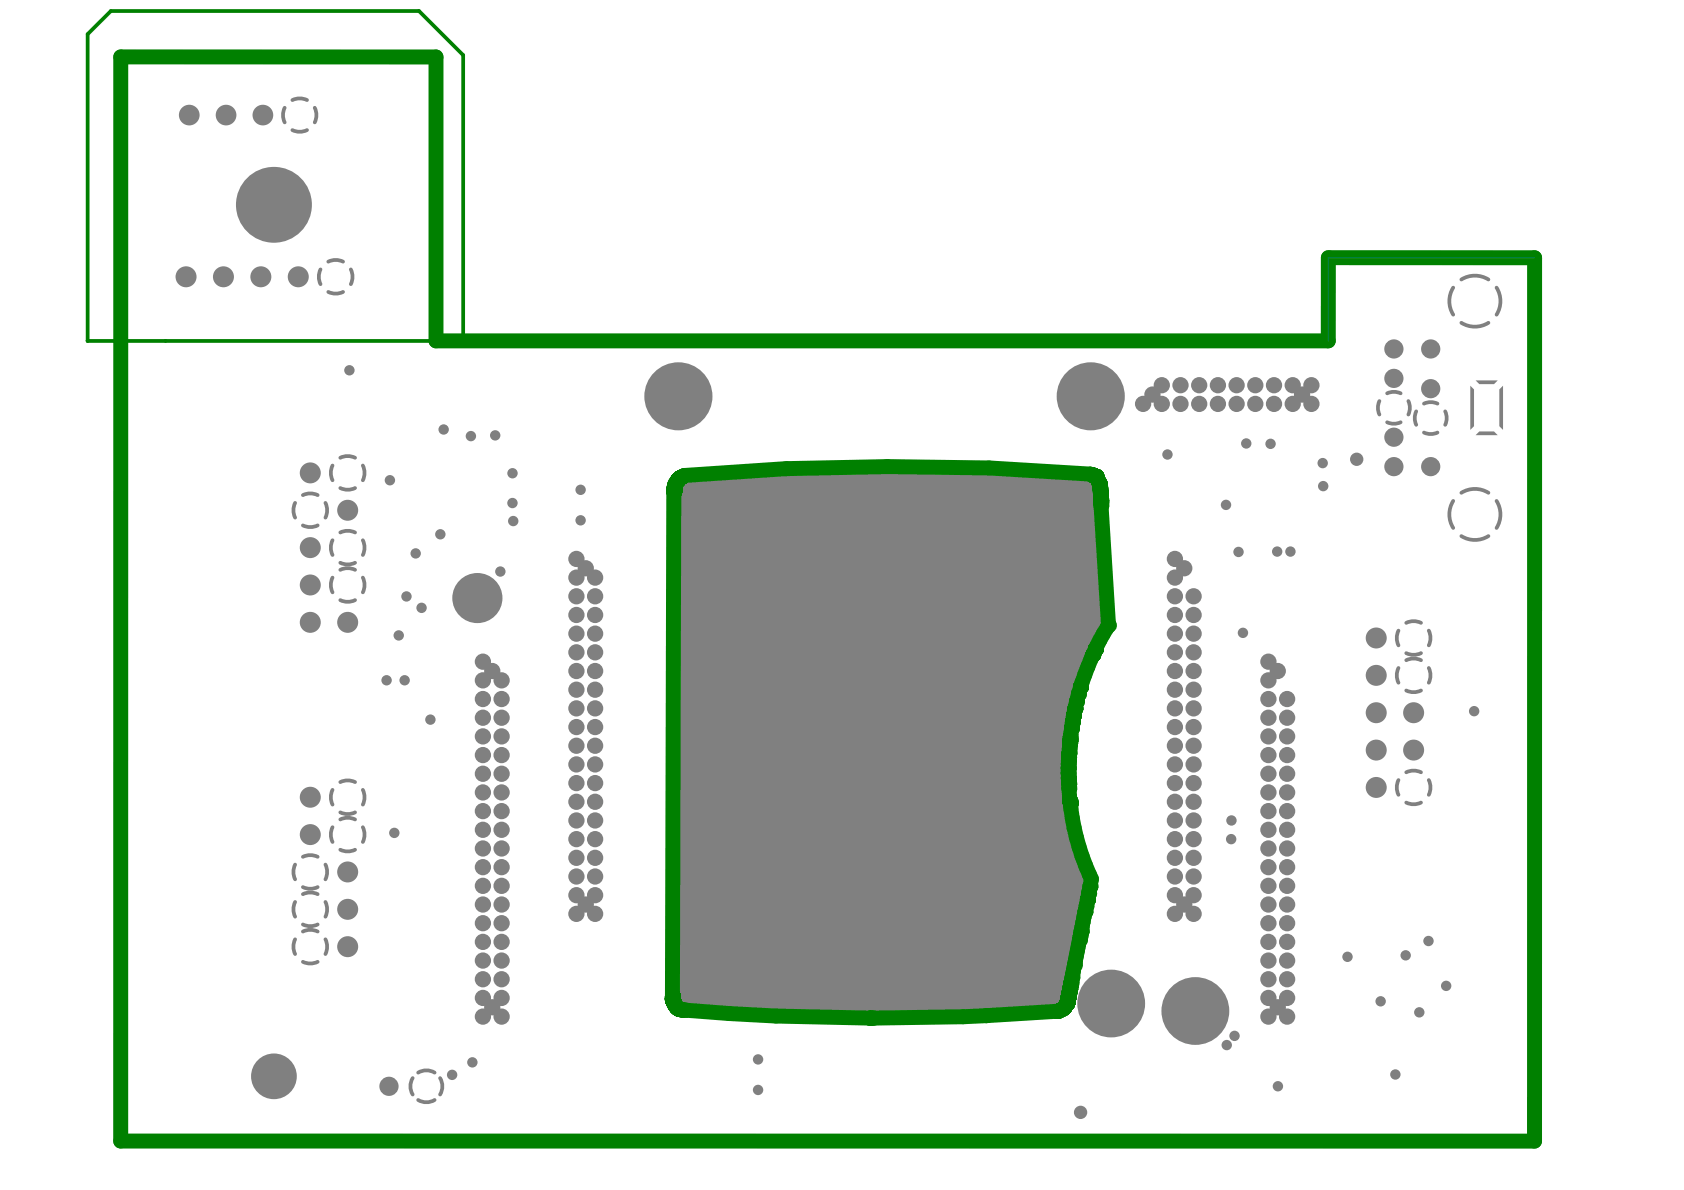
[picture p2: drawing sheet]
<svg xmlns="http://www.w3.org/2000/svg" width="297mm" height="210mm" viewBox="0 0 297 210" stroke-linecap="round" stroke-linejoin="round" font-family="sans-serif">
<path d="M119.7 84.5l.8-.5a426.2 426.2 0 0 1 72-.3l.8 .3 .3 .3 .3 .9 .2 1.5 1.4 23.6-.3 .5a48.5 48.5 0 0 0-5.3 12.9l-.5 2.5-.6 3.7-.3 3.6-.1 3.8 .3 4.1a44.2 44.2 0 0 0 3.8 13.7l-4.3 21.8-.8 1.1-1 .4a399.9 399.9 0 0 1-32.4 1.2h-.6a365.8 365.8 0 0 1-33-1.5l-.7-.1-.4-.3-.5-.8-.2-.8 .3-89.4 .1-1.2z" fill="#808080"/>
<path d="M15.5 60.1h-.1" fill="none" stroke="#008000" stroke-width=".66"/>
<g fill="#008000">
<circle cx="118.6" cy="175.8" r="1.32"/>
<circle cx="118.7" cy="176.7" r="1.32"/>
<circle cx="118.6" cy="175.7" r="1.32"/>
</g>
<path d="M118.6 175.7v.1" fill="none" stroke="#008000" stroke-width="2.6"/>
<circle cx="118.6" cy="175.8" r="1.32" fill="#008000"/>
<path d="M118.6 175.8h.1" fill="none" stroke="#008000" stroke-width="2.6"/>
<circle cx="118.6" cy="175.8" r="1.32" fill="#008000"/>
<path d="M118.6 175.8h.1M118.6 175.8v.5" fill="none" stroke="#008000" stroke-width="2.6"/>
<circle cx="118.6" cy="176.3" r="1.32" fill="#008000"/>
<path d="M118.6 176.3h.1" fill="none" stroke="#008000" stroke-width="2.6"/>
<circle cx="118.6" cy="176.3" r="1.32" fill="#008000"/>
<path d="M118.6 176.3v.1M118.6 176.4v.1" fill="none" stroke="#008000" stroke-width="2.6"/>
<circle cx="118.6" cy="176.5" r="1.32" fill="#008000"/>
<path d="M118.6 176.5h.1M118.7 176.5v.1" fill="none" stroke="#008000" stroke-width="2.6"/>
<circle cx="118.7" cy="176.6" r="1.32" fill="#008000"/>
<path d="M118.7 176.6v.1M118.7 176.7h.1" fill="none" stroke="#008000" stroke-width="2.6"/>
<circle cx="118.7" cy="176.7" r="1.32" fill="#008000"/>
<path d="M118.7 176.7h.1" fill="none" stroke="#008000" stroke-width="2.6"/>
<circle cx="118.7" cy="176.7" r="1.32" fill="#008000"/>
<path d="M118.7 176.7l.4 .7" fill="none" stroke="#008000" stroke-width="2.6"/>
<circle cx="119.1" cy="177.4" r="1.32" fill="#008000"/>
<path d="M119.1 177.4h.1" fill="none" stroke="#008000" stroke-width="2.6"/>
<circle cx="119.1" cy="177.4" r="1.32" fill="#008000"/>
<path d="M119.1 177.4l.2 .3" fill="none" stroke="#008000" stroke-width="2.6"/>
<g fill="#008000">
<circle cx="118.7" cy="176.6" r="1.32"/>
<circle cx="118.6" cy="175.8" r="1.32"/>
<circle cx="118.6" cy="175.7" r="1.32"/>
</g>
<path d="M119 85.5v.2" fill="none" stroke="#008000" stroke-width="2.6"/>
<circle cx="119" cy="85.7" r="1.32" fill="#008000"/>
<path d="M118.9 86.2h.1M119 85.7l-.1 .5" fill="none" stroke="#008000" stroke-width="2.6"/>
<circle cx="118.9" cy="86.2" r="1.32" fill="#008000"/>
<path d="M118.9 86.2h.1" fill="none" stroke="#008000" stroke-width="2.6"/>
<circle cx="118.9" cy="86.2" r="1.32" fill="#008000"/>
<path d="M118.9 86.2h.1" fill="none" stroke="#008000" stroke-width="2.6"/>
<circle cx="118.9" cy="86.2" r="1.32" fill="#008000"/>
<path d="M118.9 86.2h.1M118.9 86.2v.2" fill="none" stroke="#008000" stroke-width="2.6"/>
<circle cx="118.9" cy="86.4" r="1.32" fill="#008000"/>
<path d="M118.9 86.4h.1" fill="none" stroke="#008000" stroke-width="2.6"/>
<circle cx="118.9" cy="86.4" r="1.32" fill="#008000"/>
<path d="M118.9 86.5h.1M118.9 86.4v.1M118.9 86.4h.1" fill="none" stroke="#008000" stroke-width="2.6"/>
<circle cx="118.9" cy="86.5" r="1.32" fill="#008000"/>
<path d="M118.9 86.5h.1M118.9 86.5v.1" fill="none" stroke="#008000" stroke-width="2.6"/>
<circle cx="118.9" cy="86.6" r="1.32" fill="#008000"/>
<path d="M118.9 86.6v.1" fill="none" stroke="#008000" stroke-width="2.6"/>
<g fill="#008000">
<circle cx="118.9" cy="86.7" r="1.32"/>
<circle cx="118.9" cy="86.2" r="1.32"/>
<circle cx="118.9" cy="86.4" r="1.32"/>
<circle cx="118.9" cy="86.5" r="1.32"/>
<circle cx="118.9" cy="86.6" r="1.32"/>
</g>
<path d="M187.7 177.7h.1" fill="none" stroke="#008000" stroke-width="2.6"/>
<circle cx="187.7" cy="177.7" r="1.32" fill="#008000"/>
<path d="M188.1 177.1l-.4 .6" fill="none" stroke="#008000" stroke-width="2.6"/>
<circle cx="188.1" cy="177.1" r="1.32" fill="#008000"/>
<path d="M188.2 177l-.1 .1M188.2 176.9v.1" fill="none" stroke="#008000" stroke-width="2.6"/>
<circle cx="188.2" cy="176.9" r="1.32" fill="#008000"/>
<path d="M188.2 176.9h.1" fill="none" stroke="#008000" stroke-width="2.6"/>
<circle cx="188.2" cy="176.9" r="1.32" fill="#008000"/>
<path d="M188.2 176.9h.1" fill="none" stroke="#008000" stroke-width="2.6"/>
<circle cx="188.2" cy="176.9" r="1.32" fill="#008000"/>
<path d="M188.2 176.9h.1" fill="none" stroke="#008000" stroke-width="2.6"/>
<circle cx="188.2" cy="176.9" r="1.32" fill="#008000"/>
<path d="M188.2 176.9h.1" fill="none" stroke="#008000" stroke-width="2.6"/>
<circle cx="188.2" cy="176.9" r="1.32" fill="#008000"/>
<path d="M188.2 176.9h.1" fill="none" stroke="#008000" stroke-width="2.6"/>
<circle cx="188.2" cy="176.9" r="1.32" fill="#008000"/>
<path d="M188.2 176.9h.1" fill="none" stroke="#008000" stroke-width="2.6"/>
<circle cx="188.2" cy="176.9" r="1.32" fill="#008000"/>
<path d="M188.2 176.9h.1" fill="none" stroke="#008000" stroke-width="2.6"/>
<circle cx="188.2" cy="176.9" r="1.32" fill="#008000"/>
<path d="M188.2 176.9h.1" fill="none" stroke="#008000" stroke-width="2.6"/>
<circle cx="188.2" cy="176.9" r="1.32" fill="#008000"/>
<path d="M188.2 176.9h.1" fill="none" stroke="#008000" stroke-width="2.6"/>
<circle cx="188.2" cy="176.9" r="1.32" fill="#008000"/>
<path d="M188.2 176.9h.1" fill="none" stroke="#008000" stroke-width="2.6"/>
<circle cx="188.2" cy="176.9" r="1.32" fill="#008000"/>
<path d="M188.2 176.9h.1" fill="none" stroke="#008000" stroke-width="2.6"/>
<circle cx="188.2" cy="176.9" r="1.32" fill="#008000"/>
<path d="M188.2 176.9h.1" fill="none" stroke="#008000" stroke-width="2.6"/>
<circle cx="188.2" cy="176.9" r="1.32" fill="#008000"/>
<path d="M188.2 176.9h.1" fill="none" stroke="#008000" stroke-width="2.6"/>
<circle cx="188.2" cy="176.9" r="1.32" fill="#008000"/>
<path d="M188.2 176.9h.1" fill="none" stroke="#008000" stroke-width="2.6"/>
<circle cx="188.2" cy="176.9" r="1.32" fill="#008000"/>
<path d="M188.2 176.9h.1" fill="none" stroke="#008000" stroke-width="2.6"/>
<circle cx="188.2" cy="176.9" r="1.32" fill="#008000"/>
<path d="M188.2 176.9h.1" fill="none" stroke="#008000" stroke-width="2.6"/>
<circle cx="188.2" cy="176.9" r="1.32" fill="#008000"/>
<path d="M188.2 176.9h.1" fill="none" stroke="#008000" stroke-width="2.6"/>
<circle cx="188.2" cy="176.9" r="1.32" fill="#008000"/>
<path d="M188.2 176.9h.1" fill="none" stroke="#008000" stroke-width="2.6"/>
<circle cx="188.2" cy="176.9" r="1.32" fill="#008000"/>
<path d="M188.2 176.9h.1" fill="none" stroke="#008000" stroke-width="2.6"/>
<circle cx="188.2" cy="176.9" r="1.32" fill="#008000"/>
<path d="M188.2 176.9h.1" fill="none" stroke="#008000" stroke-width="2.6"/>
<circle cx="188.2" cy="176.9" r="1.32" fill="#008000"/>
<path d="M188.2 176.9h.1" fill="none" stroke="#008000" stroke-width="2.6"/>
<circle cx="188.2" cy="176.9" r="1.32" fill="#008000"/>
<path d="M188.2 176.9h.1" fill="none" stroke="#008000" stroke-width="2.6"/>
<circle cx="188.2" cy="176.9" r="1.32" fill="#008000"/>
<path d="M188.2 176.8v.1" fill="none" stroke="#008000" stroke-width="2.6"/>
<circle cx="188.2" cy="176.8" r="1.32" fill="#008000"/>
<path d="M188.2 176.8h.1" fill="none" stroke="#008000" stroke-width="2.6"/>
<circle cx="188.2" cy="176.8" r="1.32" fill="#008000"/>
<path d="M188.2 176.8h.1" fill="none" stroke="#008000" stroke-width="2.6"/>
<circle cx="188.2" cy="176.8" r="1.32" fill="#008000"/>
<path d="M188.2 176.8h.1" fill="none" stroke="#008000" stroke-width="2.6"/>
<circle cx="188.2" cy="176.8" r="1.32" fill="#008000"/>
<path d="M188.2 176.8h.1" fill="none" stroke="#008000" stroke-width="2.6"/>
<circle cx="188.2" cy="176.8" r="1.32" fill="#008000"/>
<path d="M188.2 176.8h.1" fill="none" stroke="#008000" stroke-width="2.6"/>
<circle cx="188.2" cy="176.8" r="1.32" fill="#008000"/>
<path d="M188.2 176.8h.1" fill="none" stroke="#008000" stroke-width="2.6"/>
<circle cx="188.2" cy="176.8" r="1.32" fill="#008000"/>
<path d="M188.2 176.8h.1" fill="none" stroke="#008000" stroke-width="2.6"/>
<circle cx="188.2" cy="176.8" r="1.32" fill="#008000"/>
<path d="M188.2 176.8h.1" fill="none" stroke="#008000" stroke-width="2.6"/>
<circle cx="188.2" cy="176.8" r="1.32" fill="#008000"/>
<path d="M188.2 176.7v.1" fill="none" stroke="#008000" stroke-width="2.6"/>
<circle cx="188.2" cy="176.7" r="1.32" fill="#008000"/>
<path d="M188.2 176.7h.1" fill="none" stroke="#008000" stroke-width="2.6"/>
<circle cx="188.2" cy="176.7" r="1.32" fill="#008000"/>
<path d="M188.2 176.7h.1" fill="none" stroke="#008000" stroke-width="2.6"/>
<circle cx="188.2" cy="176.7" r="1.32" fill="#008000"/>
<path d="M188.2 176.7h.1" fill="none" stroke="#008000" stroke-width="2.6"/>
<circle cx="188.2" cy="176.7" r="1.32" fill="#008000"/>
<path d="M188.3 176.7h-.1" fill="none" stroke="#008000" stroke-width="2.6"/>
<circle cx="188.3" cy="176.7" r="1.32" fill="#008000"/>
<path d="M188.3 176.6v.1" fill="none" stroke="#008000" stroke-width="2.6"/>
<circle cx="188.3" cy="176.6" r="1.32" fill="#008000"/>
<path d="M188.3 176.6h.1" fill="none" stroke="#008000" stroke-width="2.6"/>
<circle cx="188.3" cy="176.6" r="1.32" fill="#008000"/>
<path d="M188.3 176.6h.1" fill="none" stroke="#008000" stroke-width="2.6"/>
<circle cx="188.3" cy="176.6" r="1.32" fill="#008000"/>
<path d="M188.3 176.5v.1M188.3 176.5h.1" fill="none" stroke="#008000" stroke-width="2.6"/>
<circle cx="188.3" cy="176.5" r="1.32" fill="#008000"/>
<path d="M188.3 176.5h.1" fill="none" stroke="#008000" stroke-width="2.6"/>
<circle cx="188.3" cy="176.5" r="1.32" fill="#008000"/>
<path d="M188.3 176.5h.1" fill="none" stroke="#008000" stroke-width="2.6"/>
<circle cx="188.3" cy="176.5" r="1.32" fill="#008000"/>
<path d="M188.3 176.4v.1" fill="none" stroke="#008000" stroke-width="2.6"/>
<circle cx="188.3" cy="176.4" r="1.32" fill="#008000"/>
<path d="M188.3 176.3v.1" fill="none" stroke="#008000" stroke-width="2.6"/>
<circle cx="188.3" cy="176.3" r="1.32" fill="#008000"/>
<path d="M188.3 176.2v.1" fill="none" stroke="#008000" stroke-width="2.6"/>
<circle cx="188.3" cy="176.2" r="1.32" fill="#008000"/>
<path d="M188.4 176.1l-.1 .1" fill="none" stroke="#008000" stroke-width="2.6"/>
<circle cx="188.4" cy="176.1" r="1.32" fill="#008000"/>
<path d="M188.4 176.1h.1" fill="none" stroke="#008000" stroke-width="2.6"/>
<circle cx="188.4" cy="176.1" r="1.32" fill="#008000"/>
<path d="M188.4 176v.1" fill="none" stroke="#008000" stroke-width="2.6"/>
<circle cx="188.4" cy="176" r="1.32" fill="#008000"/>
<path d="M188.4 176h.1" fill="none" stroke="#008000" stroke-width="2.6"/>
<circle cx="188.4" cy="176" r="1.32" fill="#008000"/>
<path d="M188.4 176h.1M188.4 175.9v.1" fill="none" stroke="#008000" stroke-width="2.6"/>
<circle cx="188.4" cy="175.9" r="1.32" fill="#008000"/>
<path d="M188.4 175.9h.1" fill="none" stroke="#008000" stroke-width="2.6"/>
<circle cx="188.4" cy="175.9" r="1.32" fill="#008000"/>
<path d="M188.4 175.8v.1M188.4 175.8h.1" fill="none" stroke="#008000" stroke-width="2.6"/>
<circle cx="188.4" cy="175.8" r="1.32" fill="#008000"/>
<path d="M188.5 175.6l-.1 .2" fill="none" stroke="#008000" stroke-width="2.6"/>
<circle cx="188.5" cy="175.6" r="1.32" fill="#008000"/>
<path d="M188.5 175.3v.3" fill="none" stroke="#008000" stroke-width="2.6"/>
<circle cx="188.5" cy="175.3" r="1.32" fill="#008000"/>
<path d="M188.5 139.1l.2 1.5M188.5 139.1h.1M188.6 175.1l-.1 .2" fill="none" stroke="#008000" stroke-width="2.6"/>
<circle cx="188.5" cy="139.1" r="1.32" fill="#008000"/>
<path d="M188.5 138.2v.9" fill="none" stroke="#008000" stroke-width="2.6"/>
<g fill="#008000">
<circle cx="188.5" cy="138.2" r="1.32"/>
<circle cx="188.4" cy="135.5" r="1.32"/>
</g>
<path d="M188.4 134.7v.8M188.4 134.7h.1" fill="none" stroke="#008000" stroke-width="2.6"/>
<circle cx="188.4" cy="134.7" r="1.32" fill="#008000"/>
<path d="M188.5 134.1l-.1 .6" fill="none" stroke="#008000" stroke-width="2.6"/>
<circle cx="188.5" cy="134.1" r="1.32" fill="#008000"/>
<path d="M188.5 134.1h.1" fill="none" stroke="#008000" stroke-width="2.6"/>
<circle cx="188.5" cy="134.1" r="1.32" fill="#008000"/>
<path d="M188.5 133.5v.6" fill="none" stroke="#008000" stroke-width="2.6"/>
<circle cx="188.5" cy="133.5" r="1.32" fill="#008000"/>
<path d="M188.5 133.5h.1M188.5 132.9v.6M188.5 132.9h.1" fill="none" stroke="#008000" stroke-width="2.6"/>
<g fill="#008000">
<circle cx="188.5" cy="132.9" r="1.32"/>
<circle cx="188.5" cy="134.1" r="1.32"/>
</g>
<path d="M188.5 134.1h.1" fill="none" stroke="#008000" stroke-width="2.6"/>
<g fill="#008000">
<circle cx="188.8" cy="130.2" r="1.32"/>
<circle cx="191.6" cy="159.8" r="1.32"/>
<circle cx="192.3" cy="156.4" r="1.32"/>
</g>
<path d="M194 112.9l-.5 1M192.2 154.3l.3 .8-.2 1.3" fill="none" stroke="#008000" stroke-width="2.6"/>
<circle cx="194" cy="86.3" r="1.32" fill="#008000"/>
<path d="M194 86v.3" fill="none" stroke="#008000" stroke-width="2.6"/>
<circle cx="194" cy="86" r="1.32" fill="#008000"/>
<path d="M194 85.8v.2" fill="none" stroke="#008000" stroke-width="2.6"/>
<circle cx="194" cy="85.8" r="1.32" fill="#008000"/>
<path d="M193.9 85.6l.1 .2" fill="none" stroke="#008000" stroke-width="2.6"/>
<circle cx="193.9" cy="85.6" r="1.32" fill="#008000"/>
<path d="M193.9 85.5v.1" fill="none" stroke="#008000" stroke-width="2.6"/>
<circle cx="193.9" cy="85.5" r="1.32" fill="#008000"/>
<path d="M119.3 177.7l.1 .1" fill="none" stroke="#008000" stroke-width="2.6"/>
<circle cx="119.4" cy="177.8" r="1.32" fill="#008000"/>
<path d="M119.4 177.8h.1" fill="none" stroke="#008000" stroke-width="2.6"/>
<circle cx="119.4" cy="177.8" r="1.32" fill="#008000"/>
<path d="M119.4 177.8l.3 .2" fill="none" stroke="#008000" stroke-width="2.6"/>
<circle cx="119.7" cy="178" r="1.32" fill="#008000"/>
<path d="M119.7 178h.1" fill="none" stroke="#008000" stroke-width="2.6"/>
<circle cx="119.8" cy="178" r="1.32" fill="#008000"/>
<path d="M119.8 178l.2 .1" fill="none" stroke="#008000" stroke-width="2.6"/>
<circle cx="120" cy="178.1" r="1.32" fill="#008000"/>
<path d="M120 178.1h.1" fill="none" stroke="#008000" stroke-width="2.6"/>
<circle cx="119.4" cy="177.8" r="1.32" fill="#008000"/>
<path d="M120 84.2h.1M119.4 177.8h.1" fill="none" stroke="#008000" stroke-width="2.6"/>
<circle cx="120" cy="84.2" r="1.32" fill="#008000"/>
<path d="M120 84.2l-.4 .4" fill="none" stroke="#008000" stroke-width="2.6"/>
<circle cx="119.6" cy="84.6" r="1.32" fill="#008000"/>
<path d="M119.6 84.6h.1" fill="none" stroke="#008000" stroke-width="2.6"/>
<circle cx="119.6" cy="84.6" r="1.32" fill="#008000"/>
<path d="M119.6 84.6h.1" fill="none" stroke="#008000" stroke-width="2.6"/>
<circle cx="119.6" cy="84.6" r="1.32" fill="#008000"/>
<path d="M119.6 84.6h.1" fill="none" stroke="#008000" stroke-width="2.6"/>
<circle cx="119.6" cy="84.6" r="1.32" fill="#008000"/>
<path d="M119.6 84.6l-.1 .2" fill="none" stroke="#008000" stroke-width="2.6"/>
<circle cx="119.5" cy="84.8" r="1.32" fill="#008000"/>
<path d="M119.5 84.8h-.1" fill="none" stroke="#008000" stroke-width="2.6"/>
<circle cx="119.4" cy="84.8" r="1.32" fill="#008000"/>
<path d="M119.4 84.8h.1M119.4 84.8l-.4 .7" fill="none" stroke="#008000" stroke-width="2.6"/>
<circle cx="119.4" cy="84.8" r="1.32" fill="#008000"/>
<path d="M119.4 84.8h.1" fill="none" stroke="#008000" stroke-width="2.6"/>
<circle cx="120" cy="84.2" r="1.32" fill="#008000"/>
<path d="M120 84.2h.1" fill="none" stroke="#008000" stroke-width="2.6"/>
<circle cx="120" cy="84.2" r="1.32" fill="#008000"/>
<path d="M120 84.2h.1" fill="none" stroke="#008000" stroke-width="2.6"/>
<circle cx="120" cy="84.2" r="1.32" fill="#008000"/>
<path d="M186.4 178.4h.1M186.5 178.4h-.1M186.5 178.4h.1" fill="none" stroke="#008000" stroke-width="2.6"/>
<circle cx="186.5" cy="178.4" r="1.32" fill="#008000"/>
<path d="M186.5 178.4h.1" fill="none" stroke="#008000" stroke-width="2.6"/>
<circle cx="186.5" cy="178.4" r="1.32" fill="#008000"/>
<path d="M186.6 178.4h-.1M186.7 178.3l-.1 .1" fill="none" stroke="#008000" stroke-width="2.6"/>
<circle cx="186.7" cy="178.3" r="1.32" fill="#008000"/>
<path d="M186.7 178.3h.1" fill="none" stroke="#008000" stroke-width="2.6"/>
<circle cx="186.7" cy="178.3" r="1.32" fill="#008000"/>
<path d="M186.7 178.3h.1M186.8 178.3h-.1" fill="none" stroke="#008000" stroke-width="2.6"/>
<circle cx="186.8" cy="178.3" r="1.32" fill="#008000"/>
<path d="M187.1 178.1l-.3 .2M187.1 178.1h.1" fill="none" stroke="#008000" stroke-width="2.6"/>
<circle cx="187.1" cy="178.1" r="1.32" fill="#008000"/>
<path d="M187.3 178l-.2 .1" fill="none" stroke="#008000" stroke-width="2.6"/>
<circle cx="187.3" cy="178" r="1.32" fill="#008000"/>
<path d="M187.3 178h.1M187.5 177.9l-.2 .1" fill="none" stroke="#008000" stroke-width="2.6"/>
<circle cx="187.5" cy="177.9" r="1.32" fill="#008000"/>
<path d="M187.5 177.9h.1M187.6 177.8l-.1 .1M187.6 177.8h.1" fill="none" stroke="#008000" stroke-width="2.6"/>
<circle cx="187.6" cy="177.8" r="1.32" fill="#008000"/>
<path d="M187.7 177.7l-.1 .1M188.6 175v.1" fill="none" stroke="#008000" stroke-width="2.6"/>
<circle cx="188.6" cy="175" r="1.32" fill="#008000"/>
<path d="M188.6 174.9v.1M188.6 174.9h.1M188.6 174.7v.2" fill="none" stroke="#008000" stroke-width="2.6"/>
<circle cx="188.6" cy="174.7" r="1.32" fill="#008000"/>
<path d="M188.7 174.6l-.1 .1" fill="none" stroke="#008000" stroke-width="2.6"/>
<circle cx="188.7" cy="174.6" r="1.32" fill="#008000"/>
<path d="M188.7 174.6h.1" fill="none" stroke="#008000" stroke-width="2.6"/>
<circle cx="188.7" cy="174.6" r="1.32" fill="#008000"/>
<path d="M188.7 174.4v.2" fill="none" stroke="#008000" stroke-width="2.6"/>
<circle cx="188.7" cy="174.4" r="1.32" fill="#008000"/>
<path d="M188.7 174.4h.1" fill="none" stroke="#008000" stroke-width="2.6"/>
<circle cx="188.7" cy="174.4" r="1.32" fill="#008000"/>
<path d="M188.7 174.4h.1M188.7 174.2v.2M188.7 174.2h.1" fill="none" stroke="#008000" stroke-width="2.6"/>
<circle cx="187.6" cy="177.8" r="1.32" fill="#008000"/>
<path d="M188.7 141.4l.1 .1" fill="none" stroke="#008000" stroke-width="2.6"/>
<circle cx="188.7" cy="141.4" r="1.32" fill="#008000"/>
<path d="M188.7 141.3h.1M188.7 141.3v.1M188.7 141.4h.1" fill="none" stroke="#008000" stroke-width="2.6"/>
<circle cx="188.7" cy="141.3" r="1.32" fill="#008000"/>
<path d="M188.7 141.3h.1" fill="none" stroke="#008000" stroke-width="2.6"/>
<circle cx="188.7" cy="141.3" r="1.32" fill="#008000"/>
<path d="M188.7 141.3h.1" fill="none" stroke="#008000" stroke-width="2.6"/>
<circle cx="188.7" cy="141.3" r="1.32" fill="#008000"/>
<path d="M188.7 141.3h.1" fill="none" stroke="#008000" stroke-width="2.6"/>
<circle cx="188.7" cy="141.3" r="1.32" fill="#008000"/>
<path d="M188.4 137.3h.1M188.4 137.3l.1 .9M188.7 141.2h.1M188.7 140.6v.6M188.7 141.2v.1" fill="none" stroke="#008000" stroke-width="2.6"/>
<circle cx="188.4" cy="137.3" r="1.32" fill="#008000"/>
<path d="M188.4 136.4v.9M188.4 136.4h.1" fill="none" stroke="#008000" stroke-width="2.6"/>
<circle cx="188.4" cy="136.4" r="1.32" fill="#008000"/>
<path d="M188.4 135.6v.8" fill="none" stroke="#008000" stroke-width="2.6"/>
<circle cx="188.4" cy="135.6" r="1.32" fill="#008000"/>
<path d="M188.4 135.5v.1M188.6 132.8l-.1 .1" fill="none" stroke="#008000" stroke-width="2.6"/>
<circle cx="188.6" cy="132.8" r="1.32" fill="#008000"/>
<path d="M188.6 132.1v.7M188.6 132.1h.1" fill="none" stroke="#008000" stroke-width="2.6"/>
<circle cx="188.6" cy="132.1" r="1.32" fill="#008000"/>
<path d="M188.7 131.5l-.1 .6" fill="none" stroke="#008000" stroke-width="2.6"/>
<circle cx="188.7" cy="131.5" r="1.32" fill="#008000"/>
<path d="M188.7 131.5h.1M188.7 131v.5" fill="none" stroke="#008000" stroke-width="2.6"/>
<circle cx="188.7" cy="131" r="1.32" fill="#008000"/>
<path d="M188.7 131h.1" fill="none" stroke="#008000" stroke-width="2.6"/>
<circle cx="188.7" cy="131" r="1.32" fill="#008000"/>
<path d="M188.7 130.6v.4" fill="none" stroke="#008000" stroke-width="2.6"/>
<circle cx="188.7" cy="130.6" r="1.32" fill="#008000"/>
<path d="M188.7 130.6h.1" fill="none" stroke="#008000" stroke-width="2.6"/>
<circle cx="188.7" cy="130.6" r="1.32" fill="#008000"/>
<path d="M188.8 130.2l-.1 .4M191.8 158.7l-.2 1.1" fill="none" stroke="#008000" stroke-width="2.6"/>
<circle cx="191.8" cy="158.7" r="1.32" fill="#008000"/>
<path d="M192 157.5l-.2 1.2" fill="none" stroke="#008000" stroke-width="2.6"/>
<circle cx="192" cy="157.5" r="1.32" fill="#008000"/>
<path d="M192.8 115.5l-.9 2.1M191.5 152.7l.7 1.6M192.3 156.4l-.3 1.1" fill="none" stroke="#008000" stroke-width="2.6"/>
<circle cx="192.8" cy="115.5" r="1.32" fill="#008000"/>
<path d="M192.8 115.5h.1M193.2 114.5l-.4 1M193.2 114.5h.1" fill="none" stroke="#008000" stroke-width="2.6"/>
<circle cx="193.2" cy="114.5" r="1.32" fill="#008000"/>
<path d="M193.5 113.9l-.3 .6" fill="none" stroke="#008000" stroke-width="2.6"/>
<g fill="#008000">
<circle cx="193.2" cy="114.5" r="1.32"/>
<circle cx="193" cy="84" r="1.32"/>
</g>
<path d="M193.9 85.4v.1" fill="none" stroke="#008000" stroke-width="2.6"/>
<circle cx="193.9" cy="85.4" r="1.32" fill="#008000"/>
<path d="M193.9 85.2v.2" fill="none" stroke="#008000" stroke-width="2.6"/>
<circle cx="193.9" cy="85.2" r="1.32" fill="#008000"/>
<path d="M193.3 84v.1M193.3 84.1l.2 .1M193.5 84.2h.1M193.5 84.2l.1 .2M193.6 84.4l.3 .8M193.6 84.4h.1" fill="none" stroke="#008000" stroke-width="2.6"/>
<circle cx="193.3" cy="84" r="1.32" fill="#008000"/>
<path d="M193.3 84h.1" fill="none" stroke="#008000" stroke-width="2.6"/>
<circle cx="193.3" cy="84" r="1.32" fill="#008000"/>
<path d="M193.3 84h.1" fill="none" stroke="#008000" stroke-width="2.6"/>
<circle cx="193.3" cy="84" r="1.32" fill="#008000"/>
<path d="M193.3 84h.1" fill="none" stroke="#008000" stroke-width="2.6"/>
<circle cx="193.3" cy="84" r="1.32" fill="#008000"/>
<path d="M193.1 84h.2M193.3 84h.1" fill="none" stroke="#008000" stroke-width="2.6"/>
<circle cx="193.1" cy="84" r="1.32" fill="#008000"/>
<path d="M193.1 84h.1" fill="none" stroke="#008000" stroke-width="2.6"/>
<circle cx="193.1" cy="84" r="1.32" fill="#008000"/>
<path d="M193.1 84h.1" fill="none" stroke="#008000" stroke-width="2.6"/>
<circle cx="193.1" cy="84" r="1.32" fill="#008000"/>
<path d="M193 84h.1M193.1 84h.1" fill="none" stroke="#008000" stroke-width="2.6"/>
<circle cx="193" cy="84" r="1.32" fill="#008000"/>
<path d="M193 84h.1" fill="none" stroke="#008000" stroke-width="2.6"/>
<circle cx="193" cy="84" r="1.32" fill="#008000"/>
<path d="M193 84h.1" fill="none" stroke="#008000" stroke-width="2.6"/>
<circle cx="193" cy="84" r="1.32" fill="#008000"/>
<path d="M192.6 83.7l.4 .3" fill="none" stroke="#008000" stroke-width="2.6"/>
<circle cx="192.6" cy="83.7" r="1.32" fill="#008000"/>
<path d="M192.3 83.6l.3 .1" fill="none" stroke="#008000" stroke-width="2.6"/>
<circle cx="193.1" cy="84" r="1.32" fill="#008000"/>
<path d="M193.1 84h.1" fill="none" stroke="#008000" stroke-width="2.6"/>
<circle cx="193.1" cy="84" r="1.32" fill="#008000"/>
<path d="M193.1 84h.1" fill="none" stroke="#008000" stroke-width="2.6"/>
<g fill="#008000">
<circle cx="193.3" cy="84" r="1.32"/>
<circle cx="193" cy="84" r="1.32"/>
</g>
<path d="M193 84h.1" fill="none" stroke="#008000" stroke-width="2.6"/>
<g fill="#008000">
<circle cx="193" cy="84" r="1.32"/>
<circle cx="193.1" cy="84" r="1.32"/>
<circle cx="193.3" cy="84" r="1.32"/>
</g>
<path d="M15.5 6v54.1M81.7 9.7v50.4" fill="none" stroke="#008000" stroke-width=".66"/>
<path d="M76.9 10.1v50M234.3 45.5v14.6M270.7 45.5v155.8M118.9 86.7l-.3 89" fill="none" stroke="#008000" stroke-width="2.6"/>
<circle cx="189.1" cy="172.4" r="1.32" fill="#008000"/>
<path d="M189.5 170.2l-.4 2.2" fill="none" stroke="#008000" stroke-width="2.6"/>
<circle cx="189.5" cy="170.2" r="1.32" fill="#008000"/>
<path d="M189.6 169.8l-.1 .4M190.4 165.8l-.2 1.3" fill="none" stroke="#008000" stroke-width="2.6"/>
<circle cx="190.4" cy="165.8" r="1.32" fill="#008000"/>
<path d="M190.6 165.1l-.2 .7" fill="none" stroke="#008000" stroke-width="2.6"/>
<circle cx="190.6" cy="165.1" r="1.32" fill="#008000"/>
<path d="M190.6 165.1h.1M191.2 161.7h.1M191.4 160.8l-.2 .9M191.4 160.8h.1" fill="none" stroke="#008000" stroke-width="2.6"/>
<circle cx="191.4" cy="160.8" r="1.32" fill="#008000"/>
<path d="M188.8 129.9v.3M188.8 129.9h.1M189.1 144.3l.4 1.7M190.3 149.4l.6 1.6M191.6 159.8l-.2 1" fill="none" stroke="#008000" stroke-width="2.6"/>
<circle cx="188.8" cy="129.9" r="1.32" fill="#008000"/>
<path d="M189 128.4l-.2 1.5M189 128.4h.1" fill="none" stroke="#008000" stroke-width="2.6"/>
<circle cx="189" cy="128.4" r="1.32" fill="#008000"/>
<path d="M189 128.4h.1" fill="none" stroke="#008000" stroke-width="2.6"/>
<circle cx="189" cy="128.4" r="1.32" fill="#008000"/>
<path d="M189 128.4h.1" fill="none" stroke="#008000" stroke-width="2.6"/>
<g fill="#008000">
<circle cx="189" cy="128.4" r="1.32"/>
<circle cx="189.9" cy="123.7" r="1.32"/>
</g>
<path d="M189.9 123.7h.1" fill="none" stroke="#008000" stroke-width="2.6"/>
<circle cx="189.9" cy="123.7" r="1.32" fill="#008000"/>
<path d="M190.2 122.5l-.3 1.2M190.2 122.5h.1" fill="none" stroke="#008000" stroke-width="2.6"/>
<circle cx="190.2" cy="122.5" r="1.32" fill="#008000"/>
<path d="M194.1 87.4l.1 .5M194.2 87.9h.1M191.9 117.6l-.5 1.4M194.6 111.8l-.6 1.1" fill="none" stroke="#008000" stroke-width="2.6"/>
<circle cx="194.1" cy="87.4" r="1.32" fill="#008000"/>
<path d="M194.1 87.1v.3" fill="none" stroke="#008000" stroke-width="2.6"/>
<circle cx="194.1" cy="87.1" r="1.32" fill="#008000"/>
<path d="M194.1 86.9v.2M194.1 86.9h.1" fill="none" stroke="#008000" stroke-width="2.6"/>
<circle cx="194.1" cy="86.9" r="1.32" fill="#008000"/>
<path d="M194.1 86.5v.4M194.1 86.5h.1" fill="none" stroke="#008000" stroke-width="2.6"/>
<circle cx="194.1" cy="86.5" r="1.32" fill="#008000"/>
<path d="M194 86.3l.1 .2M194.1 86.9h.1" fill="none" stroke="#008000" stroke-width="2.6"/>
<circle cx="194.1" cy="86.9" r="1.32" fill="#008000"/>
<path d="M194.1 86.9h.1" fill="none" stroke="#008000" stroke-width="2.6"/>
<circle cx="194.1" cy="86.9" r="1.32" fill="#008000"/>
<path d="M19.6 1.9l-4.1 4.1M73.9 1.9l7.8 7.8" fill="none" stroke="#008000" stroke-width=".66"/>
<path d="M120.1 178.1h.3" fill="none" stroke="#008000" stroke-width="2.6"/>
<circle cx="120.4" cy="178.1" r="1.32" fill="#008000"/>
<path d="M120.4 178.1h.1" fill="none" stroke="#008000" stroke-width="2.6"/>
<circle cx="120.4" cy="178.1" r="1.32" fill="#008000"/>
<path d="M120.4 178.1l.5 .1" fill="none" stroke="#008000" stroke-width="2.6"/>
<circle cx="120.9" cy="178.2" r="1.32" fill="#008000"/>
<path d="M120.8 83.9l-.8 .3M120.9 178.2l7.7 .6M136.9 179.2l16.5 .4" fill="none" stroke="#008000" stroke-width="2.6"/>
<circle cx="153.4" cy="179.6" r="1.32" fill="#008000"/>
<path d="M153.4 179.6h.6" fill="none" stroke="#008000" stroke-width="2.6"/>
<circle cx="154" cy="179.6" r="1.32" fill="#008000"/>
<path d="M173.9 179.2l-4 .1" fill="none" stroke="#008000" stroke-width="2.6"/>
<circle cx="173.9" cy="179.2" r="1.32" fill="#008000"/>
<path d="M188.8 174h.1M188.8 173.8l-.1 .4" fill="none" stroke="#008000" stroke-width="2.6"/>
<circle cx="188.8" cy="173.8" r="1.32" fill="#008000"/>
<path d="M188.9 173.6l-.1 .2" fill="none" stroke="#008000" stroke-width="2.6"/>
<circle cx="188.9" cy="173.6" r="1.32" fill="#008000"/>
<path d="M188.9 173.6h.1" fill="none" stroke="#008000" stroke-width="2.6"/>
<circle cx="188.9" cy="173.6" r="1.32" fill="#008000"/>
<path d="M188.9 173.4v.2" fill="none" stroke="#008000" stroke-width="2.6"/>
<circle cx="188.9" cy="173.4" r="1.32" fill="#008000"/>
<path d="M188.9 173.4h.1M189 173.2l-.1 .2M189 173.2h.1" fill="none" stroke="#008000" stroke-width="2.6"/>
<circle cx="189" cy="173.2" r="1.32" fill="#008000"/>
<path d="M189.1 172.4l-.1 .8M190 167.7l-.4 2.1" fill="none" stroke="#008000" stroke-width="2.6"/>
<circle cx="190.7" cy="164.3" r="1.32" fill="#008000"/>
<path d="M188.8 141.7l.1 .9M188.8 141.7h.1M189.9 147.7l.4 1.7M190.9 151l.6 1.7M190.9 163.5l-.2 .8M190.9 163.5h.1M191 162.6h.1M191.2 161.7l-.3 1.8" fill="none" stroke="#008000" stroke-width="2.6"/>
<circle cx="188.8" cy="141.7" r="1.32" fill="#008000"/>
<path d="M189.2 127.3l-.2 1.1M189.2 127.3h.1M188.8 141.5v.2" fill="none" stroke="#008000" stroke-width="2.6"/>
<circle cx="189.2" cy="127.3" r="1.32" fill="#008000"/>
<path d="M189.2 127.3h.1" fill="none" stroke="#008000" stroke-width="2.6"/>
<circle cx="189.2" cy="127.3" r="1.32" fill="#008000"/>
<path d="M189.2 127.3h.1" fill="none" stroke="#008000" stroke-width="2.6"/>
<circle cx="189.2" cy="127.3" r="1.32" fill="#008000"/>
<path d="M189.4 126.2l-.2 1.1" fill="none" stroke="#008000" stroke-width="2.6"/>
<circle cx="189.4" cy="126.2" r="1.32" fill="#008000"/>
<path d="M189.4 126.2h.1M189.6 125l-.2 1.2M189.6 125h.1" fill="none" stroke="#008000" stroke-width="2.6"/>
<circle cx="189.6" cy="125" r="1.32" fill="#008000"/>
<path d="M189.6 125h.1" fill="none" stroke="#008000" stroke-width="2.6"/>
<g fill="#008000">
<circle cx="189.6" cy="125" r="1.32"/>
<circle cx="189.4" cy="126.2" r="1.32"/>
<circle cx="190.6" cy="121.1" r="1.32"/>
</g>
<path d="M190.6 121.1h.1" fill="none" stroke="#008000" stroke-width="2.6"/>
<circle cx="190.6" cy="121.1" r="1.32" fill="#008000"/>
<path d="M191.4 119l-.8 2.1M195.5 110.3l-.9 1.5" fill="none" stroke="#008000" stroke-width="2.6"/>
<g fill="#008000">
<circle cx="195.5" cy="110.3" r="1.32"/>
<circle cx="194.2" cy="89.1" r="1.32"/>
</g>
<path d="M194.2 88.5v.4M194.2 88.9h.1M194.2 88.9v.2M194.2 89.1h.1" fill="none" stroke="#008000" stroke-width="2.6"/>
<circle cx="194.2" cy="88.5" r="1.32" fill="#008000"/>
<path d="M194.2 88.2v.3" fill="none" stroke="#008000" stroke-width="2.6"/>
<circle cx="194.2" cy="88.2" r="1.32" fill="#008000"/>
<g fill="none" stroke="#008000" stroke-width="2.6">
<path d="M76.9 10.1l-55.6-.1v191.3h249.4M234.3 45.5h36.4M76.9 60.1h157.4M192.3 83.6a443.8 443.8 0 0 0-71.5 .3M194.2 87.9v.3M194.2 89.1l1.3 21.2M189.9 123.7l-.3 1.3M190.6 121.1l-.4 1.4M188.9 142.6l.2 1.7M189.5 146l.4 1.7M128.6 178.8l8.3 .4M169.9 179.3l-15.9 .3"/>
<path d="M186.4 178.4l-12.5 .8M190.2 167.1l-.2 .6M190.7 164.3l-.1 .8"/>
</g>
<path d="M19.6 1.9h54.3M15.4 60.1h66.3" fill="none" stroke="#008000" stroke-width=".66"/>
<g fill="#808080">
<circle cx="190.6" cy="196.2" r="1.18"/>
<circle cx="61.6" cy="65.3" r=".92"/>
<circle cx="239.3" cy="81" r="1.18"/>
<circle cx="243.5" cy="176.6" r=".92"/>
<circle cx="225.4" cy="191.6" r=".92"/>
<circle cx="71.4" cy="120" r=".92"/>
<circle cx="68.2" cy="120" r=".92"/>
<circle cx="75.9" cy="126.9" r=".92"/>
<circle cx="70.3" cy="112.1" r=".92"/>
<circle cx="73.3" cy="97.6" r=".92"/>
<circle cx="74.4" cy="107.2" r=".92"/>
<circle cx="78.3" cy="75.8" r=".92"/>
<circle cx="83.1" cy="76.9" r=".92"/>
<circle cx="87.3" cy="76.8" r=".92"/>
<circle cx="90.5" cy="91.9" r=".92"/>
<circle cx="90.4" cy="88.7" r=".92"/>
<circle cx="102.4" cy="86.4" r=".92"/>
<circle cx="102.4" cy="91.8" r=".92"/>
<circle cx="88.3" cy="100.8" r=".92"/>
<circle cx="255.1" cy="173.9" r=".92"/>
<circle cx="252" cy="166" r=".92"/>
<circle cx="225.3" cy="97.3" r=".92"/>
<circle cx="227.6" cy="97.3" r=".92"/>
<circle cx="218.5" cy="97.4" r=".92"/>
<circle cx="219.2" cy="111.6" r=".92"/>
<circle cx="219.8" cy="78.2" r=".92"/>
<circle cx="224.1" cy="78.3" r=".92"/>
<circle cx="205.9" cy="80.2" r=".92"/>
<circle cx="217.2" cy="144.7" r=".92"/>
<circle cx="217.2" cy="148" r=".92"/>
<circle cx="216.4" cy="184.3" r=".92"/>
<circle cx="217.8" cy="182.7" r=".92"/>
<circle cx="133.7" cy="186.9" r=".92"/>
<circle cx="133.7" cy="192.3" r=".92"/>
<circle cx="79.8" cy="189.6" r=".92"/>
<circle cx="83.3" cy="187.4" r=".92"/>
<circle cx="71.7" cy="105.2" r=".92"/>
<circle cx="68.8" cy="84.7" r=".92"/>
<circle cx="77.7" cy="94.2" r=".92"/>
<circle cx="90.4" cy="83.5" r=".92"/>
<circle cx="246.1" cy="189.5" r=".92"/>
<circle cx="237.7" cy="168.8" r=".92"/>
<circle cx="247.9" cy="168.5" r=".92"/>
<circle cx="216.3" cy="89.1" r=".92"/>
<circle cx="250.3" cy="178.6" r=".92"/>
<circle cx="233.3" cy="81.7" r=".92"/>
<circle cx="233.4" cy="85.7" r=".92"/>
<circle cx="260" cy="125.4" r=".92"/>
<circle cx="69.6" cy="146.9" r=".92"/>
<circle cx="86.8" cy="118.4" r="1.44"/>
<circle cx="103.3" cy="159.5" r="1.44"/>
<circle cx="208.9" cy="159.5" r="1.44"/>
<circle cx="208.2" cy="71.2" r="1.44"/>
<circle cx="214.8" cy="71.2" r="1.44"/>
<circle cx="218.1" cy="71.2" r="1.44"/>
<circle cx="223.7" cy="176" r="1.44"/>
<circle cx="223.7" cy="166.1" r="1.44"/>
<circle cx="223.7" cy="159.5" r="1.44"/>
<circle cx="223.7" cy="156.3" r="1.44"/>
<circle cx="223.7" cy="149.7" r="1.44"/>
<circle cx="223.7" cy="139.8" r="1.44"/>
<circle cx="223.7" cy="133.2" r="1.44"/>
<circle cx="223.7" cy="129.9" r="1.44"/>
<circle cx="223.7" cy="123.3" r="1.44"/>
<circle cx="225.4" cy="118.4" r="1.44"/>
<circle cx="224.7" cy="71.2" r="1.44"/>
<circle cx="86.8" cy="177.7" r="1.44"/>
<circle cx="103.3" cy="100.2" r="1.44"/>
<circle cx="203.3" cy="69.6" r="1.44"/>
<circle cx="208.9" cy="100.2" r="1.44"/>
<circle cx="208.2" cy="67.9" r="1.44"/>
<circle cx="214.8" cy="67.9" r="1.44"/>
<circle cx="218.1" cy="67.9" r="1.44"/>
<circle cx="225.4" cy="177.7" r="1.44"/>
<circle cx="223.7" cy="179.3" r="1.44"/>
<circle cx="223.7" cy="172.7" r="1.44"/>
<circle cx="223.7" cy="169.4" r="1.44"/>
<circle cx="223.7" cy="162.8" r="1.44"/>
<circle cx="223.7" cy="153" r="1.44"/>
<circle cx="223.7" cy="146.4" r="1.44"/>
<circle cx="223.7" cy="143.1" r="1.44"/>
<circle cx="223.7" cy="136.5" r="1.44"/>
<circle cx="223.7" cy="126.6" r="1.44"/>
<circle cx="223.7" cy="120" r="1.44"/>
<circle cx="223.7" cy="116.7" r="1.44"/>
<circle cx="224.7" cy="67.9" r="1.44"/>
<circle cx="229.7" cy="69.6" r="1.44"/>
<circle cx="245.9" cy="77.1" r="1.7"/>
</g>
<path d="M243.3 70.7a2.81 2.81 0 0 0 0 2.4M244.7 69.4a2.82 2.82 0 0 1 2.4 0M244.7 74.5a2.82 2.82 0 0 0 2.4 0M248.4 70.7a2.81 2.81 0 0 1 0 2.4" fill="none" stroke="#808080" stroke-width=".66"/>
<g fill="#808080">
<circle cx="245.9" cy="66.7" r="1.7"/>
<circle cx="245.9" cy="82.3" r="1.7"/>
<circle cx="245.9" cy="61.6" r="1.7"/>
</g>
<path d="M52.1 159.1a2.97 2.97 0 0 0 0 2.6M53.4 157.7a2.98 2.98 0 0 1 2.6 0M57.4 159.1a2.97 2.97 0 0 1 0 2.6M53.4 163.1a2.98 2.98 0 0 0 2.6 0" fill="none" stroke="#808080" stroke-width=".66"/>
<g fill="#808080">
<circle cx="61.3" cy="160.4" r="1.85"/>
<circle cx="88.5" cy="176" r="1.44"/>
<circle cx="85.2" cy="176" r="1.44"/>
<circle cx="88.5" cy="166.1" r="1.44"/>
<circle cx="85.2" cy="166.1" r="1.44"/>
<circle cx="88.5" cy="159.5" r="1.44"/>
<circle cx="85.2" cy="159.5" r="1.44"/>
<circle cx="88.5" cy="156.3" r="1.44"/>
<circle cx="85.2" cy="156.3" r="1.44"/>
<circle cx="88.5" cy="149.7" r="1.44"/>
<circle cx="85.2" cy="149.7" r="1.44"/>
<circle cx="88.5" cy="139.8" r="1.44"/>
<circle cx="85.2" cy="139.8" r="1.44"/>
<circle cx="88.5" cy="133.2" r="1.44"/>
<circle cx="85.2" cy="133.2" r="1.44"/>
<circle cx="88.5" cy="129.9" r="1.44"/>
<circle cx="85.2" cy="129.9" r="1.44"/>
<circle cx="88.5" cy="123.3" r="1.44"/>
<circle cx="85.2" cy="123.3" r="1.44"/>
<circle cx="101.7" cy="161.2" r="1.44"/>
<circle cx="105" cy="161.2" r="1.44"/>
<circle cx="101.7" cy="154.6" r="1.44"/>
<circle cx="105" cy="154.6" r="1.44"/>
<circle cx="101.7" cy="144.7" r="1.44"/>
<circle cx="105" cy="144.7" r="1.44"/>
<circle cx="101.7" cy="134.8" r="1.44"/>
<circle cx="105" cy="134.8" r="1.44"/>
<circle cx="101.7" cy="128.2" r="1.44"/>
<circle cx="105" cy="128.2" r="1.44"/>
<circle cx="101.7" cy="118.4" r="1.44"/>
<circle cx="105" cy="118.4" r="1.44"/>
<circle cx="101.7" cy="108.5" r="1.44"/>
<circle cx="105" cy="108.5" r="1.44"/>
<circle cx="101.7" cy="101.9" r="1.44"/>
<circle cx="105" cy="101.9" r="1.44"/>
<circle cx="207.2" cy="161.2" r="1.44"/>
<circle cx="210.5" cy="161.2" r="1.44"/>
<circle cx="207.2" cy="154.6" r="1.44"/>
<circle cx="210.5" cy="154.6" r="1.44"/>
<circle cx="207.2" cy="144.7" r="1.44"/>
<circle cx="210.5" cy="144.7" r="1.44"/>
<circle cx="207.2" cy="134.8" r="1.44"/>
<circle cx="210.5" cy="134.8" r="1.44"/>
<circle cx="207.2" cy="128.2" r="1.44"/>
<circle cx="210.5" cy="128.2" r="1.44"/>
<circle cx="207.2" cy="118.4" r="1.44"/>
<circle cx="210.5" cy="118.4" r="1.44"/>
<circle cx="207.2" cy="108.5" r="1.44"/>
<circle cx="210.5" cy="108.5" r="1.44"/>
<circle cx="207.2" cy="101.9" r="1.44"/>
<circle cx="211.5" cy="71.2" r="1.44"/>
<circle cx="204.9" cy="71.2" r="1.44"/>
<circle cx="201.6" cy="71.2" r="1.44"/>
<circle cx="227" cy="176" r="1.44"/>
<circle cx="227" cy="166.1" r="1.44"/>
<circle cx="227" cy="159.5" r="1.44"/>
<circle cx="227" cy="156.3" r="1.44"/>
<circle cx="227" cy="149.7" r="1.44"/>
<circle cx="227" cy="139.8" r="1.44"/>
<circle cx="227" cy="133.2" r="1.44"/>
<circle cx="227" cy="129.9" r="1.44"/>
<circle cx="227" cy="123.3" r="1.44"/>
<circle cx="231.3" cy="71.2" r="1.44"/>
<circle cx="228" cy="71.2" r="1.44"/>
<circle cx="221.4" cy="71.2" r="1.44"/>
<circle cx="32.8" cy="48.8" r="1.85"/>
<circle cx="39.4" cy="48.8" r="1.85"/>
<circle cx="46" cy="48.8" r="1.85"/>
<circle cx="68.6" cy="191.6" r="1.7"/>
<circle cx="54.7" cy="147.2" r="1.85"/>
</g>
<path d="M52.1 152.5a2.97 2.97 0 0 0 0 2.6M53.4 151.1a2.98 2.98 0 0 1 2.6 0M53.4 156.5a2.98 2.98 0 0 0 2.6 0M57.4 152.5a2.97 2.97 0 0 1 0 2.6M58.7 145.9a2.97 2.97 0 0 0 0 2.6M60 144.5a2.98 2.98 0 0 1 2.6 0M60 149.9a2.98 2.98 0 0 0 2.6 0M64 145.9a2.97 2.97 0 0 1 0 2.6" fill="none" stroke="#808080" stroke-width=".66"/>
<g fill="#808080">
<circle cx="61.3" cy="153.8" r="1.85"/>
<circle cx="54.7" cy="140.6" r="1.85"/>
</g>
<path d="M58.7 139.3a2.97 2.97 0 0 0 0 2.6M60 138a2.98 2.98 0 0 1 2.6 0M64 139.3a2.97 2.97 0 0 1 0 2.6M60 143.3a2.98 2.98 0 0 0 2.6 0" fill="none" stroke="#808080" stroke-width=".66"/>
<g fill="#808080">
<circle cx="61.3" cy="109.8" r="1.85"/>
<circle cx="54.7" cy="109.8" r="1.85"/>
</g>
<path d="M58.7 95.3a2.97 2.97 0 0 0 0 2.6M60 93.9a2.98 2.98 0 0 1 2.6 0M60 99.3a2.98 2.98 0 0 0 2.6 0M64 95.3a2.97 2.97 0 0 1 0 2.6" fill="none" stroke="#808080" stroke-width=".66"/>
<g fill="#808080">
<circle cx="61.3" cy="90" r="1.85"/>
<circle cx="54.7" cy="96.6" r="1.85"/>
</g>
<path d="M56.5 47.5a2.97 2.97 0 0 0 0 2.6M57.9 46.2a2.98 2.98 0 0 1 2.6 0M57.9 51.5a2.98 2.98 0 0 0 2.6 0M61.9 47.5a2.97 2.97 0 0 1 0 2.6M52.1 88.7a2.97 2.97 0 0 0 0 2.6M53.4 87.3a2.98 2.98 0 0 1 2.6 0M53.4 92.7a2.98 2.98 0 0 0 2.6 0M57.4 88.7a2.97 2.97 0 0 1 0 2.6M72.8 190.2a2.81 2.81 0 0 0 0 2.9M73.8 189.2a2.82 2.82 0 0 1 2.9 0M73.8 194a2.82 2.82 0 0 0 2.9 0M77.6 190.2a2.81 2.81 0 0 1 0 2.9" fill="none" stroke="#808080" stroke-width=".66"/>
<g fill="#808080">
<circle cx="88.5" cy="179.3" r="1.44"/>
<circle cx="85.2" cy="179.3" r="1.44"/>
<circle cx="88.5" cy="172.7" r="1.44"/>
<circle cx="85.2" cy="172.7" r="1.44"/>
<circle cx="88.5" cy="169.4" r="1.44"/>
<circle cx="85.2" cy="169.4" r="1.44"/>
<circle cx="88.5" cy="162.8" r="1.44"/>
<circle cx="85.2" cy="162.8" r="1.44"/>
<circle cx="88.5" cy="153" r="1.44"/>
<circle cx="85.2" cy="153" r="1.44"/>
<circle cx="88.5" cy="146.4" r="1.44"/>
<circle cx="85.2" cy="146.4" r="1.44"/>
<circle cx="88.5" cy="143.1" r="1.44"/>
<circle cx="85.2" cy="143.1" r="1.44"/>
<circle cx="88.5" cy="136.5" r="1.44"/>
<circle cx="85.2" cy="136.5" r="1.44"/>
<circle cx="88.5" cy="126.6" r="1.44"/>
<circle cx="85.2" cy="126.6" r="1.44"/>
<circle cx="88.5" cy="120" r="1.44"/>
<circle cx="85.2" cy="120" r="1.44"/>
<circle cx="85.2" cy="116.7" r="1.44"/>
<circle cx="101.7" cy="148" r="1.44"/>
<circle cx="105" cy="148" r="1.44"/>
<circle cx="101.7" cy="151.3" r="1.44"/>
<circle cx="105" cy="151.3" r="1.44"/>
<circle cx="101.7" cy="157.9" r="1.44"/>
<circle cx="105" cy="157.9" r="1.44"/>
<circle cx="101.7" cy="131.5" r="1.44"/>
<circle cx="105" cy="131.5" r="1.44"/>
<circle cx="101.7" cy="138.1" r="1.44"/>
<circle cx="105" cy="138.1" r="1.44"/>
<circle cx="101.7" cy="141.4" r="1.44"/>
<circle cx="105" cy="141.4" r="1.44"/>
<circle cx="101.7" cy="105.2" r="1.44"/>
<circle cx="105" cy="105.2" r="1.44"/>
<circle cx="101.7" cy="111.8" r="1.44"/>
<circle cx="105" cy="111.8" r="1.44"/>
<circle cx="101.7" cy="115.1" r="1.44"/>
<circle cx="105" cy="115.1" r="1.44"/>
<circle cx="101.7" cy="121.7" r="1.44"/>
<circle cx="105" cy="121.7" r="1.44"/>
<circle cx="101.7" cy="98.6" r="1.44"/>
<circle cx="210.9" cy="178.3" r="6"/>
<circle cx="207.2" cy="148" r="1.44"/>
<circle cx="210.5" cy="148" r="1.44"/>
<circle cx="207.2" cy="151.3" r="1.44"/>
<circle cx="210.5" cy="151.3" r="1.44"/>
<circle cx="207.2" cy="157.9" r="1.44"/>
<circle cx="210.5" cy="157.9" r="1.44"/>
<circle cx="207.2" cy="131.5" r="1.44"/>
<circle cx="210.5" cy="131.5" r="1.44"/>
<circle cx="207.2" cy="138.1" r="1.44"/>
<circle cx="210.5" cy="138.1" r="1.44"/>
<circle cx="207.2" cy="141.4" r="1.44"/>
<circle cx="210.5" cy="141.4" r="1.44"/>
<circle cx="207.2" cy="105.2" r="1.44"/>
<circle cx="210.5" cy="105.2" r="1.44"/>
<circle cx="207.2" cy="111.8" r="1.44"/>
<circle cx="210.5" cy="111.8" r="1.44"/>
<circle cx="207.2" cy="115.1" r="1.44"/>
<circle cx="210.5" cy="115.1" r="1.44"/>
<circle cx="207.2" cy="121.7" r="1.44"/>
<circle cx="210.5" cy="121.7" r="1.44"/>
<circle cx="207.2" cy="98.6" r="1.44"/>
<circle cx="211.5" cy="67.9" r="1.44"/>
<circle cx="204.9" cy="67.9" r="1.44"/>
<circle cx="227" cy="179.3" r="1.44"/>
<circle cx="227" cy="172.7" r="1.44"/>
<circle cx="227" cy="169.4" r="1.44"/>
<circle cx="227" cy="162.8" r="1.44"/>
<circle cx="227" cy="153" r="1.44"/>
<circle cx="227" cy="146.4" r="1.44"/>
<circle cx="227" cy="143.1" r="1.44"/>
<circle cx="227" cy="136.5" r="1.44"/>
<circle cx="227" cy="126.6" r="1.44"/>
<circle cx="231.3" cy="67.9" r="1.44"/>
<circle cx="228" cy="67.9" r="1.44"/>
<circle cx="221.4" cy="67.9" r="1.44"/>
<circle cx="242.8" cy="132.3" r="1.85"/>
<circle cx="242.8" cy="138.9" r="1.85"/>
<circle cx="249.3" cy="132.3" r="1.85"/>
</g>
<path d="M246.7 137.6a2.97 2.97 0 0 0 0 2.6M248 136.2a2.98 2.98 0 0 1 2.7 0M252 137.6a2.97 2.97 0 0 1 0 2.6M248 141.6a2.98 2.98 0 0 0 2.7 0" fill="none" stroke="#808080" stroke-width=".66"/>
<g fill="#808080">
<circle cx="242.8" cy="119.1" r="1.85"/>
<circle cx="242.8" cy="112.5" r="1.85"/>
</g>
<path d="M249.8 72.6a2.81 2.81 0 0 0 0 2.3M251.2 71.2a2.82 2.82 0 0 1 2.4 0M251.2 76.3a2.82 2.82 0 0 0 2.4 0M254.9 72.6a2.81 2.81 0 0 1 0 2.3M246.7 111.2a2.97 2.97 0 0 0 0 2.6M246.7 117.8a2.97 2.97 0 0 0 0 2.6M248 109.9a2.98 2.98 0 0 1 2.7 0M248 115.2a2.98 2.98 0 0 0 2.7 0M248 116.5a2.98 2.98 0 0 1 2.7 0M252 111.2a2.97 2.97 0 0 1 0 2.6M252 117.8a2.97 2.97 0 0 1 0 2.6M248 121.8a2.98 2.98 0 0 0 2.7 0" fill="none" stroke="#808080" stroke-width=".66"/>
<g fill="#808080">
<circle cx="252.4" cy="68.6" r="1.7"/>
<circle cx="33.4" cy="20.3" r="1.83"/>
<circle cx="46.4" cy="20.3" r="1.83"/>
<circle cx="39.9" cy="20.3" r="1.83"/>
</g>
<path d="M52.1 165.7a2.97 2.97 0 0 0 0 2.6M53.4 164.3a2.98 2.98 0 0 1 2.6 0M53.4 169.7a2.98 2.98 0 0 0 2.6 0M57.4 165.7a2.97 2.97 0 0 1 0 2.6" fill="none" stroke="#808080" stroke-width=".66"/>
<circle cx="61.3" cy="167" r="1.85" fill="#808080"/>
<path d="M58.7 82.1a2.97 2.97 0 0 0 0 2.6M60 80.7a2.98 2.98 0 0 1 2.6 0M60 86.1a2.98 2.98 0 0 0 2.6 0M64 82.1a2.97 2.97 0 0 1 0 2.6M58.7 101.9a2.97 2.97 0 0 0 0 2.6M60 100.5a2.98 2.98 0 0 1 2.6 0M60 105.9a2.98 2.98 0 0 0 2.6 0M64 101.9a2.97 2.97 0 0 1 0 2.6" fill="none" stroke="#808080" stroke-width=".66"/>
<g fill="#808080">
<circle cx="54.7" cy="103.2" r="1.85"/>
<circle cx="54.7" cy="83.4" r="1.85"/>
</g>
<path d="M50.2 19a2.94 2.94 0 0 0 0 2.6M51.6 17.7a2.95 2.95 0 0 1 2.6 0M55.5 19a2.94 2.94 0 0 1 0 2.6M51.6 22.9a2.95 2.95 0 0 0 2.6 0" fill="none" stroke="#808080" stroke-width=".66"/>
<g fill="#808080">
<circle cx="84.2" cy="105.5" r="4.4"/>
<circle cx="101.7" cy="125" r="1.44"/>
<circle cx="105" cy="125" r="1.44"/>
<circle cx="207.2" cy="125" r="1.44"/>
<circle cx="210.5" cy="125" r="1.44"/>
<circle cx="252.4" cy="82.3" r="1.7"/>
<circle cx="242.8" cy="125.7" r="1.85"/>
<circle cx="249.3" cy="125.7" r="1.85"/>
<circle cx="252.4" cy="61.6" r="1.7"/>
<circle cx="52.6" cy="48.8" r="1.85"/>
<circle cx="119.7" cy="69.9" r="6"/>
<circle cx="196" cy="177" r="6"/>
<circle cx="192.4" cy="69.9" r="6"/>
</g>
<path d="M256.3 88.4a4.5 4.5 0 0 0 0 4.7M257.8 86.9a4.5 4.5 0 0 1 4.7 0M257.8 94.6a4.5 4.5 0 0 0 4.7 0M264 88.4a4.5 4.5 0 0 1 0 4.7" fill="none" stroke="#808080" stroke-width=".66"/>
<path d="M259.3 68l.7 .7v6.5l-.7 .6zM264.5 68.7l.6-.7v7.8l-.6-.6zM260.3 76.8l.6-.7h2.6l.7 .7zM260.3 67.1h3.9l-.7 .7h-2.6z" fill="#808080"/>
<path d="M256.3 50.7a4.5 4.5 0 0 0 0 4.8M257.8 49.3a4.5 4.5 0 0 1 4.7 0M257.8 56.9a4.5 4.5 0 0 0 4.7 0M264 50.7a4.5 4.5 0 0 1 0 4.8" fill="none" stroke="#808080" stroke-width=".66"/>
<g fill="#808080">
<circle cx="48.3" cy="189.9" r="4"/>
<circle cx="48.3" cy="36.1" r="6.7"/>
</g>
<path d="M270.7 45.5h-36.4v14.6" fill="none" stroke="#008080" stroke-width=".18"/>
</svg>
